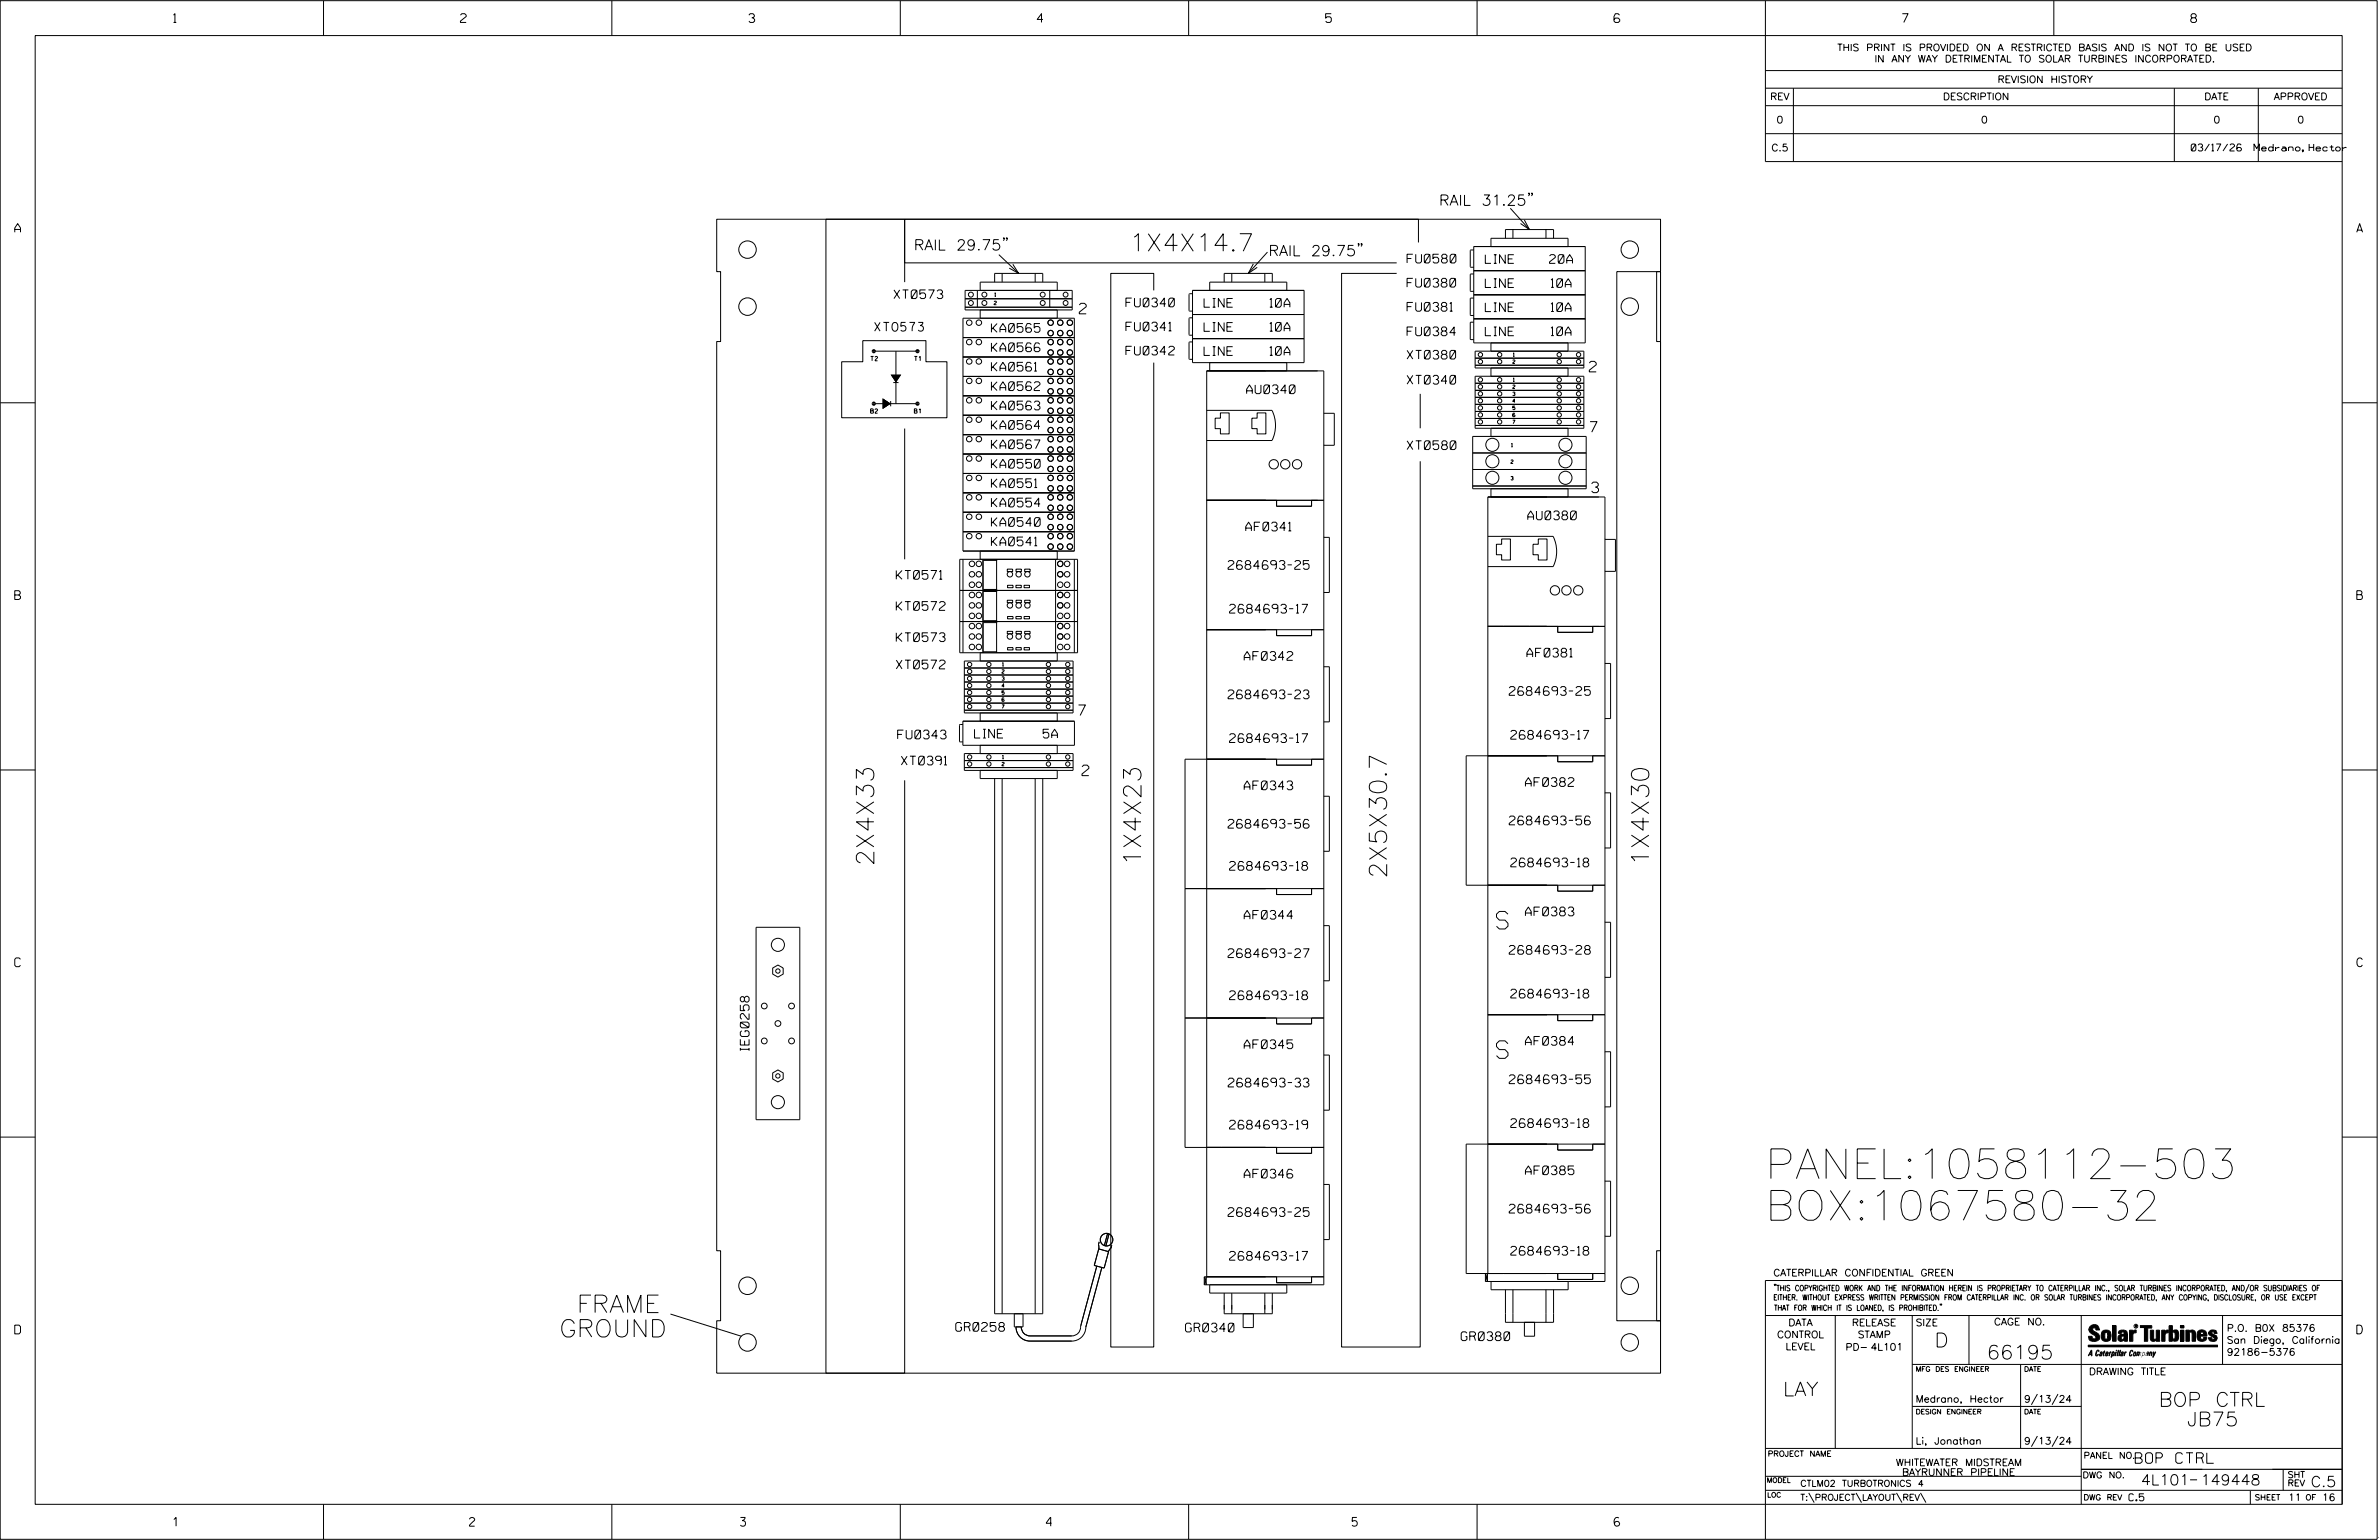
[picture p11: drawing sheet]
<svg xmlns="http://www.w3.org/2000/svg" width="864mm" height="559mm" viewBox="0 0 864 559" stroke-linecap="round" stroke-linejoin="round" font-family="sans-serif">
<defs><g id="words">
<g font-size="10.8">
<text x="640.8" y="427.7">PANEL:1058112-503</text>
<text x="640.8" y="442.8">BOX:1067580-32</text>
</g>
<g font-size="6.3">
<text x="409.9" y="91.2">1X4X14.7</text>
<text x="317.2" y="314.2" transform="rotate(-90 317.2 314.2)">2X4X33</text>
<text x="414.2" y="314.2" transform="rotate(-90 414.2 314.2)">1X4X23</text>
<text x="598.6" y="314.2" transform="rotate(-90 598.6 314.2)">1X4X30</text>
<text x="503.4" y="318.8" transform="rotate(-90 503.4 318.8)">2X5X30.7</text>
<text x="543.3" y="337.1">S</text>
<text x="543.3" y="384">S</text>
<text x="205.6" y="476.3">FRAME</text>
<text x="203" y="485.2">GROUND</text>
</g>
<g font-size="5.1">
<text x="702.3" y="488.8">D</text>
<text x="721.2" y="493.2">66195</text>
<text x="647.3" y="506.5">LAY</text>
<text x="783.7" y="510.3">BOP CTRL</text>
<text x="793.9" y="517.4">JB75</text>
</g>
<g font-size="3.8">
<text x="522.4" y="74.5">RAIL 31.25&quot;</text>
<text x="331.7" y="90.8">RAIL 29.75&quot;</text>
<text x="460.5" y="92.9">RAIL 29.75&quot;</text>
<text x="391.8" y="113.9">2</text>
<text x="576.9" y="134.9">2</text>
<text x="577.2" y="156.8">7</text>
<text x="577.8" y="178.8">3</text>
<text x="391.5" y="259.6">7</text>
<text x="392.8" y="281.4">2</text>
<text x="775.1" y="531">BOP CTRL</text>
<text x="777.2" y="538.9">4L101</text>
<text x="798.8" y="538.9">149448</text>
<text x="838.8" y="539.5">C.5</text>
</g>
<g font-size="3.2">
<text x="63" y="8.2">1</text>
<text x="167.2" y="8.2">2</text>
<text x="271.8" y="8.2">3</text>
<text x="376.5" y="8.2">4</text>
<text x="481.2" y="8.2">5</text>
<text x="690.6" y="8.2">7</text>
<text x="795.3" y="8.2">8</text>
<text x="5.4" y="84.3">A</text>
<text x="855.5" y="84.3">A</text>
<text x="510.8" y="95.4">FU0580</text>
<text x="539.2" y="95.6">LINE</text>
<text x="562.5" y="95.6">20A</text>
<text x="510.8" y="104.2">FU0380</text>
<text x="539.2" y="104.3">LINE</text>
<text x="563.1" y="104.3">10A</text>
<text x="324.5" y="108.4">XT0573</text>
<text x="408.7" y="111.3">FU0340</text>
<text x="437.1" y="111.5">LINE</text>
<text x="461" y="111.5">10A</text>
<text x="510.8" y="112.9">FU0381</text>
<text x="539.2" y="113.1">LINE</text>
<text x="563.1" y="113">10A</text>
<text x="317.5" y="120.2">XT0573</text>
<text x="359.9" y="120.6">KA0565</text>
<text x="408.7" y="120.1">FU0341</text>
<text x="437.1" y="120.2">LINE</text>
<text x="461" y="120.2">10A</text>
<text x="510.8" y="121.8">FU0384</text>
<text x="539.2" y="121.8">LINE</text>
<text x="563.1" y="121.8">10A</text>
<text x="359.9" y="127.6">KA0566</text>
<text x="408.7" y="128.8">FU0342</text>
<text x="437.1" y="129">LINE</text>
<text x="461" y="128.9">10A</text>
<text x="510.8" y="130.3">XT0380</text>
<text x="359.9" y="134.7">KA0561</text>
<text x="359.9" y="141.7">KA0562</text>
<text x="452.5" y="142.8">AU0340</text>
<text x="510.8" y="139.4">XT0340</text>
<text x="359.9" y="148.7">KA0563</text>
<text x="359.9" y="155.8">KA0564</text>
<text x="359.9" y="162.8">KA0567</text>
<text x="510.8" y="163.1">XT0580</text>
<text x="359.9" y="169.9">KA0550</text>
<text x="359.9" y="176.9">KA0551</text>
<text x="359.9" y="183.9">KA0554</text>
<text x="359.9" y="191">KA0540</text>
<text x="554.6" y="188.6">AU0380</text>
<text x="452.2" y="192.6">AF0341</text>
<text x="359.9" y="198">KA0541</text>
<text x="445.8" y="206.6">2684693-25</text>
<text x="325.4" y="210.2">KT0571</text>
<text x="5.4" y="217.5">B</text>
<text x="325.4" y="221.5">KT0572</text>
<text x="855.6" y="217.5">B</text>
<text x="446.3" y="222.5">2684693-17</text>
<text x="325.4" y="232.8">KT0573</text>
<text x="451.7" y="239.6">AF0342</text>
<text x="554.3" y="238.4">AF0381</text>
<text x="325.4" y="242.7">XT0572</text>
<text x="445.8" y="253.5">2684693-23</text>
<text x="547.9" y="252.3">2684693-25</text>
<text x="325.9" y="268.1">FU0343</text>
<text x="353.8" y="267.8">LINE</text>
<text x="378.7" y="267.8">5A</text>
<text x="446.3" y="269.4">2684693-17</text>
<text x="548.4" y="268.2">2684693-17</text>
<text x="327.2" y="277.6">XT0391</text>
<text x="451.7" y="286.6">AF0343</text>
<text x="553.7" y="285.4">AF0382</text>
<text x="547.9" y="299.3">2684693-56</text>
<text x="445.8" y="300.5">2684693-56</text>
<text x="446.3" y="315.8">2684693-18</text>
<text x="548.4" y="314.5">2684693-18</text>
<text x="451.7" y="333.5">AF0344</text>
<text x="553.7" y="332.3">AF0383</text>
<text x="445.8" y="347.5">2684693-27</text>
<text x="547.9" y="346.2">2684693-28</text>
<text x="5.4" y="350.8">C</text>
<text x="855.6" y="350.8">C</text>
<text x="446.3" y="362.7">2684693-18</text>
<text x="548.4" y="362.1">2684693-18</text>
<text x="271.9" y="381.2" transform="rotate(-90 271.9 381.2)">IEG0258</text>
<text x="451.7" y="380.5">AF0345</text>
<text x="553.7" y="379.3">AF0384</text>
<text x="445.9" y="394.4">2684693-33</text>
<text x="547.9" y="393.2">2684693-55</text>
<text x="446.3" y="409.7">2684693-19</text>
<text x="548.4" y="409.1">2684693-18</text>
<text x="451.7" y="427.5">AF0346</text>
<text x="553.7" y="426.2">AF0385</text>
<text x="445.8" y="441.4">2684693-25</text>
<text x="547.9" y="440.2">2684693-56</text>
<text x="548.4" y="455.4">2684693-18</text>
<text x="446.3" y="457.3">2684693-17</text>
<text x="5.4" y="484">D</text>
<text x="347" y="483">GR0258</text>
<text x="430.4" y="483.3">GR0340</text>
<text x="855.6" y="484">D</text>
<text x="530.4" y="486.4">GR0380</text>
<text x="62.8" y="553.8">1</text>
<text x="170.4" y="553.8">2</text>
<text x="268.8" y="553.8">3</text>
<text x="379.8" y="553.8">4</text>
<text x="490.8" y="553.8">5</text>
<text x="585.9" y="553.8">6</text>
</g>
<g font-size="2.5">
<text x="666.9" y="18.5">THIS PRINT IS PROVIDED ON A RESTRICTED BASIS AND IS NOT TO BE USED</text>
<text x="680.5" y="22.6">IN ANY WAY DETRIMENTAL TO SOLAR TURBINES INCORPORATED.</text>
<text x="725.1" y="30">REVISION HISTORY</text>
<text x="642.6" y="36.3">REV</text>
<text x="705.3" y="36.3">DESCRIPTION</text>
<text x="800.2" y="36.3">DATE</text>
<text x="825.4" y="36.3">APPROVED</text>
<text x="644.9" y="44.7">0</text>
<text x="719.1" y="44.7">0</text>
<text x="803.5" y="44.7">0</text>
<text x="834" y="44.7">0</text>
<text x="643" y="54.8">C.5</text>
<text x="795.4" y="54.8">03/17/26</text>
<text x="818.2" y="54.8">Medrano, Hector</text>
<text x="643.8" y="463">CATERPILLAR CONFIDENTIAL GREEN</text>
<text x="645.1" y="485.5">CONTROL</text>
<text x="649.2" y="481.1">DATA</text>
<text x="672.3" y="481.1">RELEASE</text>
<text x="674.4" y="485.5">STAMP</text>
<text x="695.4" y="481.1">SIZE</text>
<text x="723.8" y="480.8">CAGE NO.</text>
<text x="808.4" y="483.1">P.O. B0X 85376</text>
<text x="648.2" y="489.8">LEVEL</text>
<text x="669.9" y="490">PD- 4L101</text>
<text x="808.4" y="487.5">San Diego, California</text>
<text x="808.4" y="491.8">92186-5376</text>
<text x="758.3" y="498.9">DRAWING TITLE</text>
<text x="695.4" y="508.9">Medrano, Hector</text>
<text x="734.8" y="508.9">9/13/24</text>
<text x="695.4" y="524.1">Li, Jonathan</text>
<text x="734.8" y="524.1">9/13/24</text>
<text x="688.2" y="531.9">WHITEWATER MIDSTREAM</text>
<text x="690.5" y="535.5">BAYRUNNER PIPELINE</text>
<text x="772.8" y="544.6">C.5</text>
<text x="830.6" y="544.6">11</text>
<text x="842.9" y="544.6">16</text>
</g>
<g font-size="2.3">
<text x="756.4" y="529.2">PANEL NO.</text>
<text x="653.5" y="539.4">CTLM02 TURBOTRONICS 4</text>
<text x="756" y="536.3">DWG NO.</text>
<text x="830.4" y="539.3">REV</text>
<text x="830.4" y="536.2">SHT</text>
<text x="653.5" y="544.5">T:\PROJECT\LAYOUT\REV\</text>
</g>
<g font-size="2">
<text x="643.8" y="468.4">&quot;THIS COPYRIGHTED WORK AND THE INFORMATION HEREIN IS PROPRIETARY TO CATERPILLAR INC., SOLAR TURBINES INCORPORATED, AND/OR SUBSIDIARIES OF</text>
<text x="643.8" y="471.8">EITHER. WITHOUT EXPRESS WRITTEN PERMISSION FROM CATERPILLAR INC. OR SOLAR TURBINES INCORPORATED, ANY COPYING, DISCLOSURE, OR USE EXCEPT</text>
<text x="644" y="475.6">THAT FOR WHICH IT IS LOANED, IS PROHIBITED.&quot;</text>
<text x="641.7" y="528.5">PROJECT NAME</text>
<text x="756.3" y="544.3">DWG REV</text>
<text x="818.5" y="544.3">SHEET</text>
<text x="836.9" y="544.3">OF</text>
</g>
<g font-size="1.8">
<text x="695.4" y="497.6">MFG DES ENGINEER</text>
<text x="734.8" y="497.6">DATE</text>
<text x="695.4" y="513.1">DESIGN ENGINEER</text>
<text x="734.8" y="513.1">DATE</text>
<text x="641.3" y="538">MODEL</text>
<text x="641.5" y="543.3">LOC</text>
</g>
<g font-size="1.6">
<text x="316.1" y="130.9">T2</text>
<text x="331.9" y="130.9">T1</text>
<text x="316.1" y="149.9">B2</text>
<text x="331.9" y="149.9">B1</text>
</g>
<g font-size="1.3">
<text x="361.1" y="107.5">1</text>
<text x="360.9" y="110.6">2</text>
<text x="549.1" y="131.9">2</text>
<text x="549.3" y="129.3">1</text>
<text x="549.1" y="143.5">3</text>
<text x="549.1" y="141">2</text>
<text x="549.3" y="138.4">1</text>
<text x="549.1" y="148.6">5</text>
<text x="549.1" y="146.1">4</text>
<text x="549.1" y="151.2">6</text>
<text x="549.1" y="153.7">7</text>
<text x="548.7" y="162.2">1</text>
<text x="548.5" y="168.2">2</text>
<text x="548.5" y="174.2">3</text>
<text x="363.7" y="244.3">2</text>
<text x="363.9" y="241.7">1</text>
<text x="363.7" y="246.8">3</text>
<text x="363.7" y="249.4">4</text>
<text x="363.7" y="251.9">5</text>
<text x="363.7" y="254.5">6</text>
<text x="363.7" y="257">7</text>
<text x="363.9" y="275.3">1</text>
<text x="363.7" y="277.9">2</text>
</g>
<text font-size=".9" x="775.1" y="481.7">R</text>
</g></defs>
<g fill="none" stroke="#000" stroke-width=".36">
<path d="M.1 .2h862.8v558.4h-862.8zM12.8 12.9h837.4v533h-837.4zM117.4 .2v12.7M222.1 .2v12.7M326.8 .2v12.7M431.5 .2v12.7M536.2 .2v12.7M587.9 5.5l-.5-.5h-1l-.5 1v1.7l.5 .4h1l.6-.4v-.6l-.6-.5h-1l-.5 .5M640.9 .2v58.4h209.3M745.6 .2v12.7M640.9 25.6h209.3M640.9 32h209.3"/>
<path d="M640.9 38.3h209.3M651 32v26.6M789.3 32v26.6M819.8 32v26.6M640.9 48.5h209.3M260.2 79.6h342.6v19h-1.4v25.3h1.4v329.9h-1.4v25.4h1.4v19.1h-342.6v-19.1h1.4v-25.4h-1.4v-329.9h1.4v-25.3h-1.4zM548.3 75.6l6.9 7.7M553.4 79.8l1.8 3.5-3.2-2.2M555.2 70.2h-.4h.4l-.4 .9M556.3 70.2h-.4h.4l-.4 .9M362.6 92.4l7.2 6.8M363.8 99.2v3.2"/>
<path d="M364.6 86.4h-.4h.4l-.4 .9M365.7 86.4h-.4h.4l-.4 .9M367.7 95.9l2.1 3.3-3.4-1.9M375.8 99.2v3.2M447.1 99.2v3.2M455 95.7l-1.9 3.5 3.3-2.2M459.1 99.2v3.2M460.1 91.5l-7 7.7M493.3 88.5h-.3h.3l-.3 .9M494.4 88.5h-.4h.4l-.4 .9M507 99.2h-20v389.6h28.5v-321.4M514.9 88v-8.4h-186.5v15.8h178.6"/>
<path d="M535 98.2h40.5M535 99.4h-1l-.3 .3v5.8l.3 .2h1M535 90.7h-1l-.3 .2v5.8l.3 .3h1M535 89.5h40.5v34.9h-40.5zM541.2 89.5v-3h28v3M546.5 86.5v-3.2h17.5v3.2M549.2 83.3v3.2M561.2 83.3v3.2M586.9 98.6h15.9v380.6h-15.9zM328.4 102.4v-22.8h-28.6v418.7h28.6v-215.2M349.6 115.5h40.4v84.5h-40.4zM350.3 105.4h38.9v7.1h-38.9z"/>
<path d="M350.3 111.5h38.9M350.3 108.4h38.9M354.8 105.4v6.1M355.8 112.5v3M361.1 102.4v-3.2h17.4v3.2M381.1 105.4v6.1M383.8 105.4v-3h-28v3M383.8 112.5v3M418.8 105.4v-6.2h-15.6v389.6h15.6v-357.2M432.9 106.6h-1l-.3 .3v5.7l.3 .3h1M432.9 115.3h-1l-.3 .3v5.8l.3 .2h1M432.9 105.4h40.5v26.2h-40.5z"/>
<path d="M432.9 114.1h40.5M444.4 102.4v-3.2h17.5v3.2M467.1 105.4v-3h-28v3M535 107h40.5M535 115.7h40.5M535 108.2h-1l-.3 .2v5.8l.3 .3h1M535 116.9h-1l-.3 .3v5.8l.3 .2h1M313.2 123.6h22.9v7.7h7.6v20.3h-38.2v-20.3h7.7zM317.6 127.4h15.1M324.3 138.8h1.9M325.2 127.4v19.1M349.6 136.6h40.4"/>
<path d="M349.6 129.5h40.4M349.6 122.5h40.4M432.9 124.1h-1l-.3 .2v5.8l.3 .3h1M432.9 122.9h40.5M439.1 131.6v3M467.1 131.6v3M535.5 136.5h39.5v18.9h-39.5zM535.5 127.4h39.5v6.1h-39.5zM535.5 132.5h39.5M535.5 130h39.5M535.5 139.1h39.5M541.2 124.4v3"/>
<path d="M541.2 133.5v3M569.2 124.4v3M569.2 133.5v3M.1 146.2h12.7M317.6 146.5h15.1M323.3 145.5v1.9M328.4 155.5v47.5M349.6 143.6h40.4M349.6 150.7h40.4M349.6 157.7h40.4M438 148.9h23.8a12.4 12.4 0 0 1 0 10.9h-23.8M443 149.8h3.2v7.6h-3.2v-1.9h-1.9v-3.8h1.9z"/>
<path d="M456.4 149.8h3.1v7.6h-3.1v-1.9h-2v-3.8h2zM480.6 150h3.8v11.6h-3.8M515.5 142.9v12.5M534.6 158.4h41.2v18.9h-41.2zM535.5 154.4h39.5M535.5 151.8h39.5M535.5 149.3h39.5M535.5 146.7h39.5M535.5 144.2h39.5M535.5 141.6h39.5M541.2 155.4v3M569.2 155.4v3"/>
<path d="M850.2 146.2h12.7M349.6 171.8h40.4M349.6 164.7h40.4M349.6 178.8h40.4M534.6 176.4h41.2M534.6 170.4h41.2M534.6 164.4h41.2M541.2 177.3v3M569.2 177.3v3M349.6 192.9h40.4M349.6 185.9h40.4M355.8 200v3"/>
<path d="M383.8 200v3M438 181.5h42.6M463.4 181.5v2.2h12.7v-2.2M480.6 195h2v20h-2M540.1 194.6h23.7a12.5 12.5 0 0 1 0 11h-23.7M545.1 195.6h3.2v7.6h-3.2v-1.9h-1.9v-3.8h1.9zM556.5 197.5h1.9v-1.9h3.2v7.6h-3.2v-1.9h-1.9zM582.6 195.7h3.8v11.6h-3.8M348.4 203h42.8v33.9h-42.8zM348.4 214.2h42.8M349.6 203v33.9M356.8 203v33.9"/>
<path d="M356.9 213.9h4.9v.7h-4.9M361.8 203v33.9M361.8 203v.3h-4.9M365.7 206.5h1.9v.9h-1.9zM365.7 217.8h1.9v.9h-1.9zM365.8 212.4h1.9v.9h-1.9zM368.8 212.4h1.9v.9h-1.9zM368.8 206.5h2v.9h-2zM368.8 217.8h2v.9h-2zM371.8 212.4h1.9v.9h-1.9zM372 206.5h1.9v.9h-1.9zM372 217.8h1.9v.9h-1.9z"/>
<path d="M383.2 203v33.9M390 203v33.9M348.4 225.5h42.8M350.1 239.9h39.4v18.8h-39.4zM355.8 236.9v3M356.9 225.2h4.9v.7h-4.9M356.9 236.5h4.9v.4M365.7 229.1h1.9v.9h-1.9zM365.8 223.7h1.9v.8h-1.9zM365.8 235h1.9v.8h-1.9zM368.8 223.7h1.9v.8h-1.9zM368.8 235h1.9v.8h-1.9z"/>
<path d="M368.8 229.1h2v.9h-2zM371.8 223.7h1.9v.8h-1.9zM371.8 235h1.9v.8h-1.9zM372 229.1h1.9v.9h-1.9zM383.8 236.9v3M438 228.5h42.6M463.4 228.5v2.1h12.7v-2.1M540.1 227.3h42.5M565.5 227.3v2.1h12.7v-2.1M350.1 257.7h39.4M350.1 242.4h39.4M350.1 244.9h39.4"/>
<path d="M350.1 247.5h39.4M350.1 250h39.4M350.1 252.6h39.4M350.1 255.1h39.4M355.8 258.7v3M383.8 258.7v3M480.6 241.9h2v20h-2M582.6 240.7h2.1v20h-2.1M.1 279.4h12.7M349.5 261.7h40.5v8.7h-40.5zM349.5 262.9h-1l-.2 .3v5.8l.2 .2h1M350.1 278.5h39.4"/>
<path d="M350.1 273.4h39.4v6.1h-39.4zM350.1 276h39.4M355.8 270.4v3M355.8 279.5v3h28v-3M383.8 270.4v3M463.4 275.5v2.1h12.7v-2.1M480.6 275.5h-50.4v140.8h50.4M565.5 274.2v2.2h12.7v-2.2M582.6 274.2h-50.4v47h50.4M850.2 279.4h12.7M361.1 282.5v194.2h17.4v-194.2M363.8 282.5v194.2"/>
<path d="M375.8 282.5v194.2M480.6 288.9h2v20h-2M582.6 287.7h2.1v20h-2.1M274.5 336.5h15.8v69.8h-15.8zM430.2 322.4h50.4M463.4 322.4v2.2h12.7v-2.2M480.6 335.9h2v20h-2M565.5 321.2v2.2h12.7v-2.2M582.6 334.6h2.1v20h-2.1M280.5 351.3l1.9-1.1 1.9 1.1v2.1l-1.9 1.1-1.9-1.1zM430.2 369.4h50.4M463.4 369.4v2.1h12.7v-2.1"/>
<path d="M540.1 368.2h42.5M565.5 368.2v2.1h12.7v-2.1M280.5 389.3l1.9-1.1 1.9 1.1v2.2l-1.9 1.1-1.9-1.1zM480.6 382.8h2v20h-2M582.6 381.6h2.1v20h-2.1M.1 412.6h12.7M463.4 416.3v2.2h12.7v-2.2M565.5 415.1v2.2h12.7v-2.2M582.6 415.1h-50.4v47h50.4M850.2 412.6h12.7M480.6 429.8h2v20h-2M582.6 428.6h2.1v20h-2.1"/>
<path d="M398.1 459.4l-5.8 21.7a3.4 3.4 0 0 1-3.2 3.7h-15.2a3.2 3.2 0 0 1-3.2-3.3M398.9 453.2l3.5 1-1.6 5.9-3.6-.9zM399 450.6l-.3 1.1 .1 1.7M400 459.9l-5.8 21.7a5.1 5.1 0 0 1-5.1 5h-15.2a5.1 5.1 0 0 1-5.1-5.1M402.1 447.6l-1.2 4.3M402.6 447.7l-1.2 4.4M403.6 451.8l-.3 1.1-1 1.5M243.4 476.8l25.7 8.1M368.2 476.7v4.8h3.2v-4.8M437.2 463.3v2.9M437.2 463.3h43.4M437.2 463.3l.7 2.9v-2.9l-.7 2.9"/>
<path d="M438 463.3v-328.7h42.6v331.6h-43.4M439.1 466.2v3h28v-3M444.4 469.2v7.5h17.5v-7.5M447.1 469.2v7.5M451.3 476.7v5h3.7v-5M459.1 469.2v7.5M463.4 463.3v2.2h12.7v-2.2M539.2 462.1v2.9l.8-2.9v2.9zM540.1 462.1v-281.8h42.5v284.7h-43.4M541.3 465v3h27.9v-3M546.5 468v11.8h17.5v-11.8M549.2 468v11.8"/>
<path d="M553.4 479.8v5.1h3.7v-5.1M561.2 468v11.8M565.5 462.1v2.2h12.7v-2.2M640.9 477.3h209.3M644.2 466.1l-.1 .4M644.7 466.1l-.2 .4M666.2 477.3v48.3M694.2 477.3v48.3M704.4 473.3l-.1 .4M704.8 473.3l-.1 .4M714.8 477.3v17.8M755.5 477.3v68.6"/>
<path d="M806.8 477.3v17.8M816.5 466l-1.4 3.1M850.2 464.6h-209.3v94M850.2 464.8v81.1M694.2 495.1h156M733.5 495.1v30.5M758.6 481.4a2.02 2.02 0 0 1 3.1-.1l.5 1.3h-1.3l-.2-.6-.4-.2-.6 .1-.1 .4 .4 .7a2.46 2.46 0 0 1 2.2 2.9 2.83 2.83 0 0 1-3.8 .3l-.3-1.3h1.3l.2 .7 .6 .3 .5-.2 .2-.5-.4-.6-1.9-1.2-.4-.9zM759.2 491.3h-.7l.7-1.2v1.9h.2l-.1-2.1-1.3 2.1 .5-.5h.7M761.3 490l.3-.2 .4 .3-.1 .3-.3-.4-.4 .3-.3 1.6h.4l.4-.5-.3 .6-.4 .1-.3-.4zM762.6 490.6l.5-.1-.1 1.4h-.9a.74 .74 0 0 1 .9-.8l-.3 .7-.5 .1 .2-.5 .6-.2v-.5l-.7 .2zM763 483.2a2.17 2.17 0 0 1 3.1 0l.3 1.4-.3 1.5a2.17 2.17 0 0 1-3.1 0l-.3-1.5zM763.6 490.5l.4-.4 .2 .6h-.3l-.3 .9 .2 .4-.3-.1z"/>
<path d="M764.1 483.7l.5-.4 .4 .3v2.2l-.4 .2-.5-.2zM764.6 491.1l.6 .2v-.7l-.4-.1-.4 .6-.1 .8h.6M764.6 491.1l-.1 .8h.4M764.6 482.6v.8M764.8 490.7l.4 .1v.3h-.6zM765 491.5l-.1 .4zM766 490.5l-.5 1.5zM766 490.8l.4-.3-.4 .4M766.9 481h1.3v5.7h-1.3zM767 490.8l.5 .1-.3 .8-.4 .2zM767.3 490.5h-.5l-.5 2M767.3 490.5a.8 .8 0 0 1 .2 1 .8 .8 0 0 1-.9 .4l-.1 .6"/>
<path d="M767.3 490.5l-.1 .2M768.1 490.5l-.4 1.5zM768.2 489.9h.3l-.1 .2h-.2zM769 489.9l-.5 2.1zM769.7 489.9l-.6 2.1zM770.1 491.4l.5-.3-.5 .8zM770.4 491.9h.1M770.6 491.1l.1-.4-.7 .2 .1-.3 .6-.1 .2 .3-.5 1.1M770.6 491.1a.74 .74 0 0 0-.8 .8h.6M771 484.8h-.7l-.3 .6 .4 .7 .5-.3 .1-2.4h-.8l-.1 .4h-1.2a1.71 1.71 0 0 1 1.8-1.3 1.71 1.71 0 0 1 1.6 1.4v2.8h-1.1l-.1-.6M771 484.2l-1.5 .1a1.41 1.41 0 0 0 0 2.4l.5 .1 1.1-.7M771.2 486.1h-.1"/>
<path d="M771.4 490.5l.1 .3 .4-.3-.9 1.5zM771.5 490.8h.1M773 482.7h1.2v.5l.5-.5 .7-.1v1h-.6l-.5 .4-.1 2.7h-1.2zM773.3 490.3l.6-.4 .4 .2-.1 .4-.3-.4a1.28 1.28 0 0 0-.5 1.8l.6-.4-.1 .4-.8 .1zM774.7 490.8l.5-.3a.88 .88 0 0 1 .2 .9 .88 .88 0 0 1-.7 .7l-.2-.2zM774.8 490.9h.5l-.3 1h-.3l-.2-.2zM775.2 490.5l-.1 .2M776.8 481h4.3v.9h-1.5v4.8h-1.3M776.8 490.6l-.8 .2v-.3l-.4 1.5 .8-1.3v1.3l.3-1.2M779.3 491.1h.4M779.6 490.5h.3l-.3 1.4M779.6 490.7h.2l-.1 .4"/>
<path d="M779.7 491.1l-.1 .4M779.7 491.1l-.4 .2M780.1 492l.4-1.5 .1 .3 .3-.3 .3 .2-.3 1.3v-1.3l-.7 1.3M780.6 482.7h1.2v2.7l.1 .4 .4 .3 .4-.7v-2.7h1.2l.1 4h-1.3v-.5l-1.1 .6-.7-.3-.3-.7zM781.6 492.5l1-2-.8 1.3-.2-1.3-.2 2M784.7 482.7h1.2v.5l.5-.5 .7-.1v1h-.5l-.6 .4-.1 2.7h-1.2zM787.4 481h1.2v2a1.4 1.4 0 0 1 2.2 .2l.1 1.4-.4 1.9-1.5 .1-.4-.5v-1l.5 .9 .5-.3v-2.1l-.5-.4-.5 .7v2.8h-1.2zM791.5 482.7h1.3v4h-1.3zM791.5 481h1.3v.9h-1.3zM793.5 482.7h1.3v.4l.7-.5 1.1 .2 .4 .6v3.3h-1.2l-.3-3.4-.7 .2v3.2h-1.3zM794.8 483.1h.1M797.7 483.2a1.92 1.92 0 0 1 2.4-.5 1.92 1.92 0 0 1 1 2.1h-2.3v.8l.6 .5 .5-.3v-.5h1.2a1.83 1.83 0 0 1-2.1 1.4 1.83 1.83 0 0 1-1.5-2.1z"/>
<path d="M798.8 484.2v.6M799.1 483.4h.6l.2 .8h-1.1zM804.6 482.9a1.84 1.84 0 0 0-2.9 .8 3.3 3.3 0 0 0 2.2 1.9l-.5 .5-.4-.3-.1-.4h-1.2l.1 .6a1.92 1.92 0 0 0 2.9 .4M804.9 483.8h-1.2l-.2-.6-.5 .1-.1 .3 .1 .3 1.8 .9M805.1 488.1h-47.1v.6h47.1M694.2 510.3h61.3M739.6 505.8l-2.2 3.9M747.1 505.8l-2.2 3.9M640.9 525.6h209.2M640.9 535.7h114.6M739.6 521.1l-2.2 3.8M747.1 521.1l-2.2 3.8"/>
<path d="M755.5 533.2h94.7M795 537h2.6M828.8 533.2v7.6M117.4 545.9v12.7M222.1 545.9v12.7M326.8 545.9v12.7M431.5 545.9v12.7M536.2 545.9v12.7M640.9 540.8h209.3M656.6 541.7l2 3.5M673.8 541.7l1.9 3.5M688.4 541.7l2 3.5"/>
<path d="M697.2 541.7l1.9 3.5M816.9 541v4.9M863.5 558h.1"/>
<circle cx="271.4" cy="90.6" r="3.2"/>
<circle cx="591.6" cy="90.6" r="3.2"/>
<circle cx="271.4" cy="111.3" r="3.2"/>
<circle cx="351.8" cy="117.1" r="1"/>
<circle cx="352.4" cy="106.9" r=".9"/>
<circle cx="352.4" cy="109.9" r=".9"/>
<circle cx="355.3" cy="117.1" r="1"/>
<circle cx="357.3" cy="109.9" r=".9"/>
<circle cx="357.3" cy="106.9" r=".9"/>
<circle cx="378.5" cy="106.9" r=".9"/>
<circle cx="378.5" cy="109.9" r=".9"/>
<circle cx="381.4" cy="117.1" r=".99"/>
<circle cx="384.9" cy="117.1" r=".99"/>
<circle cx="386.8" cy="106.9" r=".89"/>
<circle cx="386.8" cy="109.9" r=".89"/>
<circle cx="388.4" cy="117.1" r=".99"/>
<circle cx="591.6" cy="111.3" r="3.2"/>
<circle cx="351.8" cy="124.1" r="1"/>
<circle cx="351.8" cy="138.2" r="1"/>
<circle cx="351.8" cy="131.2" r=".99"/>
<circle cx="355.3" cy="124.1" r="1"/>
<circle cx="355.3" cy="138.2" r="1"/>
<circle cx="355.3" cy="131.2" r=".99"/>
<circle cx="381.4" cy="135" r=".99"/>
<circle cx="381.4" cy="124.1" r=".99"/>
<circle cx="381.4" cy="120.9" r="1"/>
<circle cx="381.4" cy="138.2" r=".99"/>
<circle cx="381.4" cy="127.9" r=".99"/>
<circle cx="381.4" cy="131.2" r=".98"/>
<circle cx="384.9" cy="135" r="1"/>
<circle cx="384.9" cy="124.1" r="1"/>
<circle cx="384.9" cy="120.9" r="1"/>
<circle cx="384.9" cy="138.2" r=".99"/>
<circle cx="384.9" cy="127.9" r=".99"/>
<circle cx="384.9" cy="131.2" r=".99"/>
<circle cx="388.4" cy="135" r="1"/>
<circle cx="388.4" cy="124.1" r="1"/>
<circle cx="388.4" cy="120.9" r="1"/>
<circle cx="388.4" cy="138.2" r=".99"/>
<circle cx="388.4" cy="127.9" r=".99"/>
<circle cx="388.4" cy="131.2" r=".99"/>
<circle cx="537.4" cy="128.7" r=".8"/>
<circle cx="537.4" cy="131.2" r=".8"/>
<circle cx="537.4" cy="137.8" r=".79"/>
<circle cx="544.4" cy="128.7" r=".79"/>
<circle cx="544.4" cy="131.3" r=".79"/>
<circle cx="544.4" cy="137.8" r=".79"/>
<circle cx="566" cy="128.7" r=".79"/>
<circle cx="566" cy="131.3" r=".79"/>
<circle cx="566" cy="137.8" r=".79"/>
<circle cx="573" cy="128.7" r=".8"/>
<circle cx="573" cy="131.2" r=".8"/>
<circle cx="573" cy="137.8" r=".79"/>
<circle cx="351.8" cy="159.3" r="1"/>
<circle cx="351.8" cy="145.3" r="1.01"/>
<circle cx="351.8" cy="152.3" r="1"/>
<circle cx="355.3" cy="159.3" r="1"/>
<circle cx="355.3" cy="145.3" r="1.01"/>
<circle cx="355.3" cy="152.3" r="1"/>
<circle cx="381.4" cy="159.3" r=".99"/>
<circle cx="381.4" cy="156.1" r=".99"/>
<circle cx="381.4" cy="142" r="1"/>
<circle cx="381.4" cy="145.3" r="1"/>
<circle cx="381.4" cy="152.3" r=".99"/>
<circle cx="381.4" cy="149" r=".99"/>
<circle cx="384.9" cy="156.1" r="1"/>
<circle cx="384.9" cy="159.3" r="1"/>
<circle cx="384.9" cy="142" r="1"/>
<circle cx="384.9" cy="145.3" r="1"/>
<circle cx="384.9" cy="152.3" r=".99"/>
<circle cx="384.9" cy="149" r=".99"/>
<circle cx="388.4" cy="159.3" r="1"/>
<circle cx="388.4" cy="156.1" r="1"/>
<circle cx="388.4" cy="142" r="1"/>
<circle cx="388.4" cy="145.3" r="1"/>
<circle cx="388.4" cy="149" r=".99"/>
<circle cx="388.4" cy="152.3" r=".99"/>
<circle cx="537.4" cy="153.1" r=".8"/>
<circle cx="537.4" cy="150.5" r=".8"/>
<circle cx="537.4" cy="142.9" r=".8"/>
<circle cx="537.4" cy="140.4" r=".8"/>
<circle cx="537.4" cy="148" r=".8"/>
<circle cx="537.4" cy="145.4" r=".8"/>
<circle cx="544.4" cy="153.1" r=".79"/>
<circle cx="544.4" cy="142.9" r=".79"/>
<circle cx="544.4" cy="150.6" r=".79"/>
<circle cx="544.4" cy="140.4" r=".79"/>
<circle cx="544.4" cy="148" r=".79"/>
<circle cx="544.4" cy="145.4" r=".79"/>
<circle cx="566" cy="150.6" r=".79"/>
<circle cx="566" cy="142.9" r=".79"/>
<circle cx="566" cy="153.1" r=".79"/>
<circle cx="566" cy="140.4" r=".79"/>
<circle cx="566" cy="148" r=".79"/>
<circle cx="566" cy="145.4" r=".79"/>
<circle cx="573" cy="153.1" r=".8"/>
<circle cx="573" cy="142.9" r=".8"/>
<circle cx="573" cy="150.5" r=".8"/>
<circle cx="573" cy="140.4" r=".8"/>
<circle cx="573" cy="148" r=".8"/>
<circle cx="573" cy="145.4" r=".8"/>
<circle cx="351.8" cy="166.4" r="1.01"/>
<circle cx="351.8" cy="173.4" r="1"/>
<circle cx="355.3" cy="166.4" r="1.01"/>
<circle cx="355.3" cy="173.4" r="1"/>
<circle cx="381.4" cy="177.2" r="1"/>
<circle cx="381.4" cy="166.4" r="1"/>
<circle cx="381.4" cy="173.4" r=".99"/>
<circle cx="381.4" cy="170.2" r=".99"/>
<circle cx="381.4" cy="163.1" r=".98"/>
<circle cx="384.9" cy="177.2" r="1"/>
<circle cx="384.9" cy="166.4" r="1"/>
<circle cx="384.9" cy="173.4" r=".99"/>
<circle cx="384.9" cy="170.2" r=".99"/>
<circle cx="384.9" cy="163.1" r=".99"/>
<circle cx="388.4" cy="177.2" r="1"/>
<circle cx="388.4" cy="166.4" r="1"/>
<circle cx="388.4" cy="170.2" r=".99"/>
<circle cx="388.4" cy="173.4" r=".99"/>
<circle cx="388.4" cy="163.1" r=".99"/>
<circle cx="462.4" cy="168.5" r="1.7"/>
<circle cx="466.6" cy="168.5" r="1.7"/>
<circle cx="470.8" cy="168.5" r="1.7"/>
<circle cx="541.7" cy="167.4" r="2.38"/>
<circle cx="541.7" cy="173.4" r="2.38"/>
<circle cx="541.7" cy="161.4" r="2.38"/>
<circle cx="568.3" cy="167.4" r="2.38"/>
<circle cx="568.3" cy="173.4" r="2.38"/>
<circle cx="568.3" cy="161.4" r="2.37"/>
<circle cx="351.8" cy="180.5" r="1"/>
<circle cx="351.8" cy="194.5" r="1"/>
<circle cx="351.8" cy="187.5" r=".99"/>
<circle cx="355.3" cy="180.5" r="1"/>
<circle cx="355.3" cy="194.5" r="1"/>
<circle cx="355.3" cy="187.5" r=".99"/>
<circle cx="381.4" cy="180.5" r=".99"/>
<circle cx="381.4" cy="191.3" r=".99"/>
<circle cx="381.4" cy="198.4" r="1"/>
<circle cx="381.4" cy="194.6" r=".99"/>
<circle cx="381.4" cy="184.3" r=".99"/>
<circle cx="381.4" cy="187.5" r=".98"/>
<circle cx="384.9" cy="180.5" r="1"/>
<circle cx="384.9" cy="191.3" r="1"/>
<circle cx="384.9" cy="198.4" r="1"/>
<circle cx="384.9" cy="194.6" r=".99"/>
<circle cx="384.9" cy="184.3" r=".99"/>
<circle cx="384.9" cy="187.5" r=".99"/>
<circle cx="388.4" cy="180.5" r="1"/>
<circle cx="388.4" cy="191.3" r="1"/>
<circle cx="388.4" cy="198.4" r="1"/>
<circle cx="388.4" cy="184.3" r=".99"/>
<circle cx="388.4" cy="194.6" r=".99"/>
<circle cx="388.4" cy="187.5" r=".99"/>
<circle cx="352.8" cy="204.6" r="1"/>
<circle cx="352.8" cy="215.9" r="1"/>
<circle cx="352.8" cy="212.2" r="1"/>
<circle cx="352.8" cy="208.4" r="1"/>
<circle cx="352.8" cy="219.7" r="1"/>
<circle cx="355.3" cy="212.2" r="1.01"/>
<circle cx="355.3" cy="215.9" r="1.01"/>
<circle cx="355.3" cy="204.6" r="1.01"/>
<circle cx="355.3" cy="219.7" r="1"/>
<circle cx="355.3" cy="208.4" r="1"/>
<circle cx="366.6" cy="219.7" r=".99"/>
<circle cx="366.6" cy="208.4" r=".99"/>
<circle cx="369.8" cy="219.7" r=".99"/>
<circle cx="369.8" cy="208.4" r=".99"/>
<circle cx="373" cy="208.4" r=".99"/>
<circle cx="373" cy="219.7" r=".99"/>
<circle cx="384.9" cy="212.2" r="1"/>
<circle cx="384.9" cy="215.9" r="1"/>
<circle cx="384.9" cy="204.6" r="1"/>
<circle cx="384.9" cy="208.4" r=".99"/>
<circle cx="384.9" cy="219.7" r=".99"/>
<circle cx="387.4" cy="212.2" r="1"/>
<circle cx="387.4" cy="204.6" r="1"/>
<circle cx="387.4" cy="215.9" r="1"/>
<circle cx="387.4" cy="208.4" r="1"/>
<circle cx="387.4" cy="219.7" r="1"/>
<circle cx="564.5" cy="214.2" r="1.69"/>
<circle cx="568.6" cy="214.2" r="1.7"/>
<circle cx="572.9" cy="214.2" r="1.69"/>
<circle cx="352.8" cy="234.8" r="1"/>
<circle cx="352.8" cy="223.5" r="1"/>
<circle cx="352.8" cy="227.2" r="1"/>
<circle cx="352.8" cy="231" r="1"/>
<circle cx="355.3" cy="223.5" r="1"/>
<circle cx="355.3" cy="227.2" r="1"/>
<circle cx="355.3" cy="234.8" r="1"/>
<circle cx="355.3" cy="231" r="1"/>
<circle cx="366.6" cy="231" r=".99"/>
<circle cx="369.8" cy="231" r=".99"/>
<circle cx="373" cy="231" r=".99"/>
<circle cx="384.9" cy="234.8" r="1"/>
<circle cx="384.9" cy="227.2" r="1"/>
<circle cx="384.9" cy="223.5" r="1"/>
<circle cx="384.9" cy="231" r=".99"/>
<circle cx="387.4" cy="234.8" r="1"/>
<circle cx="387.4" cy="223.5" r="1"/>
<circle cx="387.4" cy="227.2" r="1"/>
<circle cx="387.4" cy="231" r="1"/>
<circle cx="352" cy="251.3" r=".8"/>
<circle cx="352" cy="243.6" r=".8"/>
<circle cx="352" cy="256.4" r=".8"/>
<circle cx="352" cy="241.1" r=".8"/>
<circle cx="352" cy="248.8" r=".8"/>
<circle cx="352" cy="253.8" r=".8"/>
<circle cx="352" cy="246.2" r=".79"/>
<circle cx="359" cy="243.6" r=".79"/>
<circle cx="359" cy="251.3" r=".79"/>
<circle cx="359" cy="248.8" r=".79"/>
<circle cx="359" cy="256.4" r=".79"/>
<circle cx="359" cy="241.1" r=".79"/>
<circle cx="359" cy="253.8" r=".79"/>
<circle cx="359" cy="246.2" r=".79"/>
<circle cx="380.6" cy="243.6" r=".79"/>
<circle cx="380.6" cy="251.3" r=".79"/>
<circle cx="380.6" cy="248.8" r=".79"/>
<circle cx="380.6" cy="256.4" r=".79"/>
<circle cx="380.6" cy="241.1" r=".79"/>
<circle cx="380.6" cy="253.8" r=".79"/>
<circle cx="380.6" cy="246.2" r=".79"/>
<circle cx="387.6" cy="251.3" r=".8"/>
<circle cx="387.6" cy="243.6" r=".8"/>
<circle cx="387.6" cy="241.1" r=".8"/>
<circle cx="387.6" cy="248.8" r=".8"/>
<circle cx="387.6" cy="256.4" r=".8"/>
<circle cx="387.6" cy="253.8" r=".8"/>
<circle cx="387.6" cy="246.2" r=".79"/>
<circle cx="352" cy="277.2" r=".8"/>
<circle cx="352" cy="274.7" r=".8"/>
<circle cx="359" cy="274.7" r=".79"/>
<circle cx="359" cy="277.2" r=".79"/>
<circle cx="380.6" cy="274.7" r=".79"/>
<circle cx="380.6" cy="277.2" r=".79"/>
<circle cx="387.6" cy="274.7" r=".8"/>
<circle cx="387.6" cy="277.2" r=".8"/>
<circle cx="282.4" cy="352.3" r=".8"/>
<circle cx="282.4" cy="342.8" r="2.38"/>
<circle cx="277.4" cy="365" r="1.04"/>
<circle cx="277.4" cy="377.7" r="1.05"/>
<circle cx="282.4" cy="371.4" r="1.05"/>
<circle cx="287.3" cy="365" r="1.05"/>
<circle cx="287.3" cy="377.7" r="1.06"/>
<circle cx="282.4" cy="390.4" r=".8"/>
<circle cx="282.4" cy="399.9" r="2.38"/>
<circle cx="401.7" cy="449.8" r="2.28"/>
<circle cx="271.4" cy="466.6" r="3.2"/>
<circle cx="591.6" cy="466.6" r="3.2"/>
<circle cx="271.4" cy="487.1" r="3.2"/>
<circle cx="591.6" cy="487.1" r="3.2"/>
<circle cx="775.4" cy="481.2" r=".69"/>
</g>
<g fill="#000">
<path d="M323.3 136h3.8l-1.9 2.8zM320.4 144.6l2.9 1.9-2.9 1.9zM768.1 490.5l-.4 1.5zM768.2 489.9h.3l-.1 .2h-.2zM769 489.9l-.5 2.1zM769.7 489.9l-.6 2.1zM791.5 481h1.3v.9h-1.3zM791.5 482.7h1.3v4h-1.3zM758 488.1h47.1v.6h-47.1z"/>
<path d="M316.4 127.4h1.6a.76 .76 0 0 1-.8 .8 .76 .76 0 0 1-.8-.8z" fill-rule="evenodd"/>
<path d="M316.7 126.9l.8-.2 .5 .7h-1.6z" fill-rule="evenodd"/>
<path d="M332.3 127.4h1.5a.78 .78 0 0 1-.7 .8 .78 .78 0 0 1-.8-.8z" fill-rule="evenodd"/>
<path d="M332.5 126.9l.9-.2 .4 .7h-1.5z" fill-rule="evenodd"/>
<path d="M316.4 146.5h1.6a.76 .76 0 0 1-.8 .7 .76 .76 0 0 1-.8-.7z" fill-rule="evenodd"/>
<path d="M316.7 145.9l.8-.1 .5 .7h-1.6z" fill-rule="evenodd"/>
<path d="M332.3 146.5h1.5a.78 .78 0 0 1-.7 .7 .78 .78 0 0 1-.8-.7z" fill-rule="evenodd"/>
<path d="M332.5 145.9l.9-.1 .4 .7h-1.5z" fill-rule="evenodd"/>
<path d="M759.2 489.9l-1.2 2.1 .5-.5h.7v.5h.2zM759.2 490.1v1.2h-.7z" fill-rule="evenodd"/>
<path d="M758.6 481.4a2.02 2.02 0 0 1 3.1-.1l.5 1.3h-1.3l-.2-.6-.4-.2-.6 .1-.1 .4 .4 .7a2.46 2.46 0 0 1 2.2 2.9 2.83 2.83 0 0 1-3.8 .3l-.3-1.3h1.3l.2 .7 .6 .3 .5-.2 .2-.5-.4-.6-1.9-1.2-.4-.9z" fill-rule="evenodd"/>
<path d="M761.3 490l.3-.2 .4 .3-.1 .3-.3-.4-.4 .3-.3 1.6h.4l.4-.5-.3 .6-.4 .1-.3-.4z" fill-rule="evenodd"/>
<path d="M762.6 490.6l.5-.1-.1 1.4h-.9a.74 .74 0 0 1 .9-.8l-.6 .3-.2 .5 .5-.1 .3-.6v-.5l-.7 .2z" fill-rule="evenodd"/>
<path d="M763.6 490.5l.4-.4 .2 .6h-.3l-.3 .9 .2 .4-.3-.1z" fill-rule="evenodd"/>
<path d="M764.8 490.5l.5 .3-.1 .5h-.6l.6-.2v-.3l-.4-.1-.3 1.2h.4l.3-.4-.6 .6-.3-.2v-.4z" fill-rule="evenodd"/>
<path d="M763 483.2a2.17 2.17 0 0 1 3.1 0l.3 1.4-.3 1.5a2.17 2.17 0 0 1-3.1 0l-.3-1.5zM764.1 483.7v2.1l.5 .2 .4-.2v-2.2l-.4-.3z" fill-rule="evenodd"/>
<path d="M766 490.5v.3l.4-.1-.4 .2-.5 1.1z" fill-rule="evenodd"/>
<path d="M766.8 490.5l-.5 2 .3-.6a.71 .71 0 0 0 .9-.5 .71 .71 0 0 0-.4-.9zM767 490.8l.5 .1-.3 .8-.4 .2z" fill-rule="evenodd"/>
<path d="M766.9 481h1.3v5.7h-1.3z" fill-rule="evenodd"/>
<path d="M770.1 490.6l.6-.1 .2 .3-.4 1.2-.5 .1-.2-.5 .3-.5h.5l-.7 .5v.3l.4-.1 .4-.9-.5-.2-.2 .2z" fill-rule="evenodd"/>
<path d="M769.4 482.8l-.5 1h1.2l.1-.4h.8v.8l-1.5 .1a1.41 1.41 0 0 0 0 2.4l.5 .1 1.1-.7 .1 .6h1.1v-2.8a1.79 1.79 0 0 0-2.4-1.2zM770.3 484.8h.7l-.1 1-.5 .3-.4-.7z" fill-rule="evenodd"/>
<path d="M771.4 490.5l.1 .3 .4-.3-.9 1.5z" fill-rule="evenodd"/>
<path d="M773 482.7h1.2v.5l.5-.5 .7-.1v1h-.6l-.5 .4-.1 2.7h-1.2z" fill-rule="evenodd"/>
<path d="M773.3 490.3l.6-.4 .4 .2-.1 .4-.3-.4a1.28 1.28 0 0 0-.5 1.8l.6-.4-.3 .5h-.6z" fill-rule="evenodd"/>
<path d="M774.7 490.8l-.2 1.1h.7a.96 .96 0 0 0 0-1.4zM774.8 490.9h.5l-.1 .6-.5 .4-.2-.2z" fill-rule="evenodd"/>
<path d="M776 490.5v.3l.4-.3 .2 .3 .7-.2-.3 1.4v-1.3l-.6 1.3v-1.3l-.8 1.3z" fill-rule="evenodd"/>
<path d="M776.8 481h4.3v.9h-1.5v4.8h-1.3v-4.8h-1.5z" fill-rule="evenodd"/>
<path d="M777.9 490.5l-.5 2 .3-.6a.71 .71 0 0 0 .9-.5 .71 .71 0 0 0-.4-.9zM778.1 490.8l.3-.1 .1 .4-.5 .8-.2-.5z" fill-rule="evenodd"/>
<path d="M779.3 490.6l.6-.1-.3 1.5-.7-.1a.67 .67 0 0 1 .8-.8l-.6 .3-.1 .5 .4-.1 .4-.9-.4-.2-.3 .2z" fill-rule="evenodd"/>
<path d="M780.5 490.5l.1 .3 .3-.3 .3 .2-.3 1.3v-1.3l-.8 1.3z" fill-rule="evenodd"/>
<path d="M780.6 482.7h1.2v2.7l.1 .4 .4 .3 .4-.7v-2.7h1.2l.1 4h-1.3v-.5l-1.1 .6-.7-.3-.3-.7z" fill-rule="evenodd"/>
<path d="M781.6 490.5l.2 1.3 .8-1.3-1.2 2z" fill-rule="evenodd"/>
<path d="M784.7 482.7h1.2v.5l.5-.5 .7-.1v1h-.5l-.6 .4-.1 2.7h-1.2z" fill-rule="evenodd"/>
<path d="M787.4 481h1.2v2a1.4 1.4 0 0 1 2.2 .2l.1 1.4-.4 1.9-1.5 .1-.4-.5v-1l.5 .9 .5-.3v-2.1l-.5-.4-.5 .7v2.8h-1.2z" fill-rule="evenodd"/>
<path d="M793.5 482.7h1.3v.4a1.29 1.29 0 0 1 2.2 .3v3.3h-1.2l-.3-3.4-.7 .2v3.2h-1.3z" fill-rule="evenodd"/>
<path d="M797.7 483.2a1.92 1.92 0 0 1 2.4-.5 1.92 1.92 0 0 1 1 2.1h-2.3v.8l.6 .5 .5-.3v-.5h1.2a1.83 1.83 0 0 1-2.1 1.4 1.83 1.83 0 0 1-1.5-2.1zM799.1 483.4l-.3 .8h1.1l-.2-.8z" fill-rule="evenodd"/>
<path d="M801.9 483.2a1.94 1.94 0 0 1 3 .1v.5h-1.2l-.2-.6-.5 .1-.1 .3 .1 .3 1.8 .9a1.2 1.2 0 0 1 .1 1.3 1.2 1.2 0 0 1-1.2 .7l-1.6-.4-.4-1h1.2l.1 .4 .4 .3 .5-.5a3.3 3.3 0 0 1-2.2-1.9z" fill-rule="evenodd"/>
<circle cx="761.4" cy="492" r=".07"/>
<circle cx="762.2" cy="485.1" r=".07"/>
<circle cx="769.3" cy="492" r=".07"/>
<circle cx="773.1" cy="486.7" r=".07"/>
<circle cx="791.5" cy="486.7" r=".07"/>
<circle cx="791.5" cy="481" r=".07"/>
<circle cx="794.8" cy="486.7" r=".07"/>
</g>
<use href="#words"/>
</svg>
